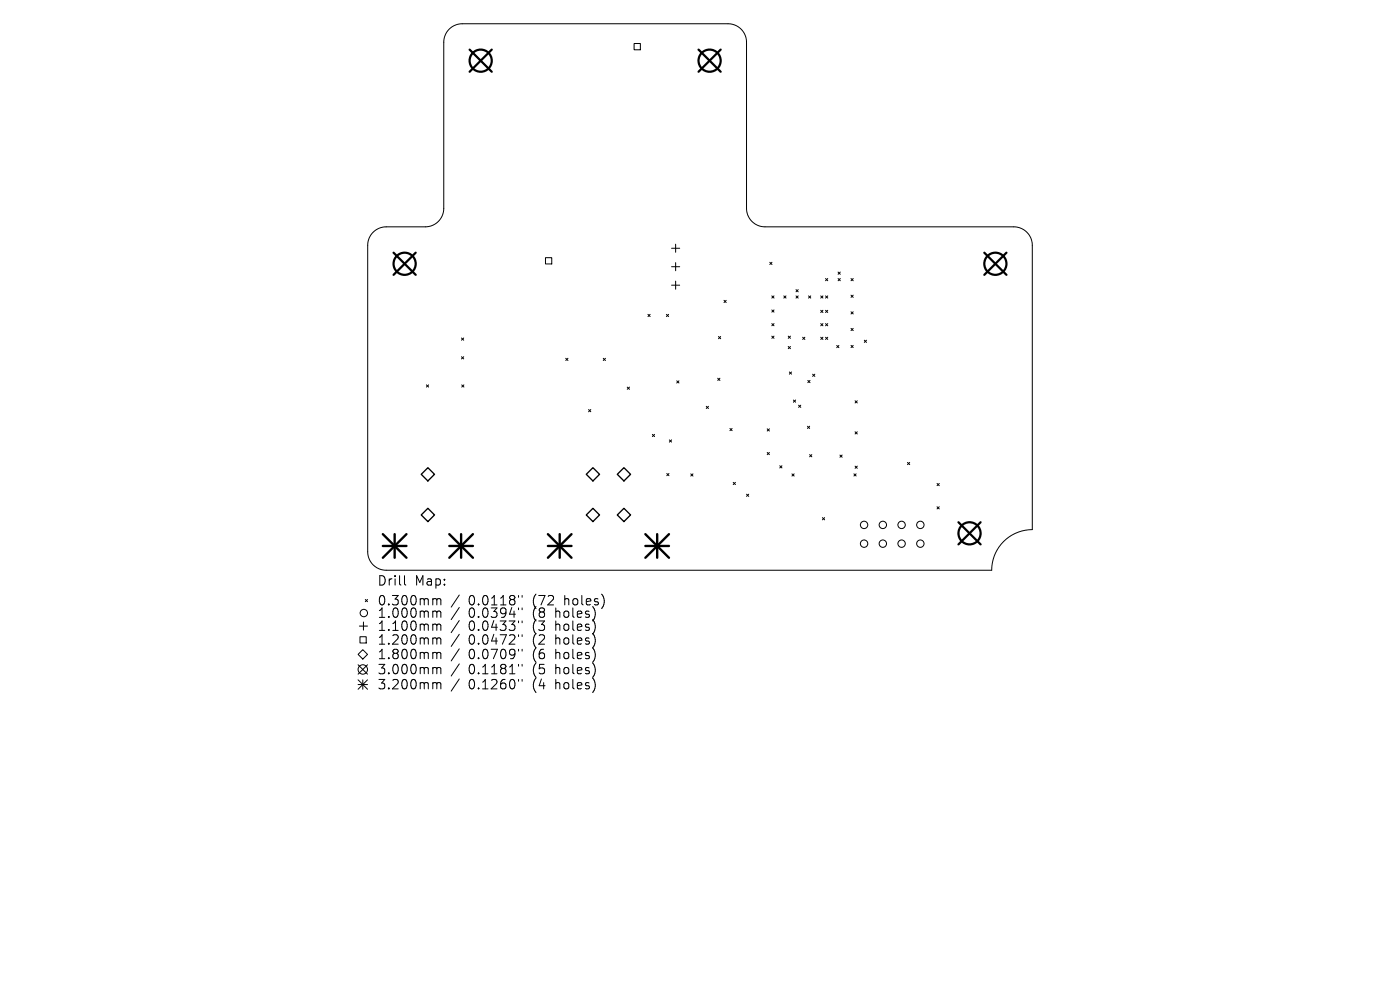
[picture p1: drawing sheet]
<svg xmlns="http://www.w3.org/2000/svg" width="297mm" height="210mm" viewBox="0 0 297 210" stroke-linecap="round" stroke-linejoin="round" font-family="sans-serif">
<defs><g id="words">
<g font-size="2.8">
<text x="80" y="124.5">Drill</text>
<text x="88" y="124.5">Map:</text>
<text x="80" y="128.7">0.300mm</text>
<text x="80" y="131.3">1.000mm</text>
<text x="99.4" y="128.7">0.0118&quot;</text>
<text x="99.4" y="131.3">0.0394&quot;</text>
<text x="113.1" y="128.7">(72</text>
<text x="113.1" y="131.3">(8</text>
<text x="118.1" y="131.3">holes)</text>
<text x="120" y="128.7">holes)</text>
<text x="80" y="134.1">1.100mm</text>
<text x="80" y="137">1.200mm</text>
<text x="99.4" y="134.1">0.0433&quot;</text>
<text x="99.4" y="137">0.0472&quot;</text>
<text x="113.1" y="134.1">(3</text>
<text x="113.1" y="137">(2</text>
<text x="118.1" y="134.1">holes)</text>
<text x="118.1" y="137">holes)</text>
<text x="80" y="140.1">1.800mm</text>
<text x="80" y="143.3">3.000mm</text>
<text x="99.4" y="140.1">0.0709&quot;</text>
<text x="99.4" y="143.3">0.1181&quot;</text>
<text x="113.1" y="140.1">(6</text>
<text x="113.1" y="143.3">(5</text>
<text x="118.1" y="140.1">holes)</text>
<text x="118.1" y="143.3">holes)</text>
<text x="80" y="146.5">3.200mm</text>
<text x="99.4" y="146.5">0.1260&quot;</text>
<text x="113.1" y="146.5">(4</text>
<text x="118.1" y="146.5">holes)</text>
</g>
</g></defs>
<g fill="none" stroke="#000" stroke-width=".21">
<path d="M95.3 6.2a3.9 3.9 0 0 1 2.8-1.2h56.4a3.9 3.9 0 0 1 3.9 4v35.2a3.9 3.9 0 0 0 3.9 3.9h52.8a3.9 3.9 0 0 1 3.9 3.9v60.3a8.6 8.6 0 0 0-8.6 8.7h-128.5a3.9 3.9 0 0 1-3.9-4v-65a3.9 3.9 0 0 1 3.9-3.9h8.3a3.9 3.9 0 0 0 3.9-3.9v-35.2a3.9 3.9 0 0 1 1.2-2.8zM134.5 9.2h1.3v1.4h-1.3zM115.7 54.7h1.4v1.3h-1.4zM142.5 52.7h1.7M142.5 56.6h1.7M143.3 51.8v1.7M143.3 55.7v1.7M143.3 59.6v1.8M163.3 55.6l.5 .5M163.8 55.6l-.5 .5M175.1 59.1l.5 .5M175.6 59.1l-.5 .5"/>
<path d="M177.8 57.7l.5 .5M177.8 59.1l.5 .5M178.3 59.1l-.5 .5M178.3 57.7l-.5 .5M180.5 59.1l.5 .5M181 59.1l-.5 .5M97.9 71.7l.5 .5M97.9 75.7l.5 .4M98.4 71.7l-.5 .5M98.4 75.7l-.5 .4M120 76l.5 .5M120.5 76l-.5 .5"/>
<path d="M128 76l.4 .5M128.4 76l-.4 .5M137.5 66.7l.4 .5M137.9 66.7l-.4 .5M141.4 66.7l.4 .5M141.8 66.7l-.4 .5M142.5 60.5h1.7M152.4 71.4l.5 .5M152.9 71.4l-.5 .5M153.6 63.7l.5 .5M154.1 63.7l-.5 .5M163.7 62.8l.5 .4"/>
<path d="M163.7 65.7l.5 .5M163.7 68.6l.5 .5M163.7 71.3l.5 .5M164.2 62.8l-.5 .4M164.2 65.7l-.5 .5M164.2 68.6l-.5 .5M164.2 71.3l-.5 .5M166.3 62.8l.5 .4M166.8 62.8l-.5 .4M167.2 71.3l.5 .5M167.2 73.5l.5 .5M167.5 78.9l.4 .5"/>
<path d="M167.7 71.3l-.5 .5M167.7 73.5l-.5 .5M167.9 78.9l-.4 .5M168.9 61.4l.4 .5M168.9 62.8l.4 .4M169.3 61.4l-.4 .5M169.3 62.8l-.4 .4M170.3 71.5l.4 .5M170.7 71.5l-.4 .5M171.5 62.8l.5 .4M172 62.8l-.5 .4M172.4 79.4l.5 .4"/>
<path d="M172.9 79.4l-.5 .4M174.1 62.8l.5 .4M174.1 65.8l.5 .5M174.1 68.6l.5 .5M174.1 71.5l.5 .5M174.6 62.8l-.5 .4M174.6 65.8l-.5 .5M174.6 68.6l-.5 .5M174.6 71.5l-.5 .5M175.1 62.8l.5 .4M175.1 65.8l.5 .5M175.1 68.6l.5 .5"/>
<path d="M175.1 71.5l.5 .5M175.6 62.8l-.5 .4M175.6 65.8l-.5 .5M175.6 68.6l-.5 .5M175.6 71.5l-.5 .5M177.5 73.3l.5 .5M178 73.3l-.5 .5M180.5 62.6l.5 .5M180.5 66.1l.5 .5M180.5 69.7l.5 .4M180.5 73.3l.5 .4M181 66.1l-.5 .5"/>
<path d="M181 62.6l-.5 .5M181 69.7l-.5 .4M181 73.3l-.5 .4M183.4 72.2l.4 .4M183.8 72.2l-.4 .4M90.5 81.6l.4 .5M90.9 81.6l-.4 .5M97.9 81.6l.5 .5M98.4 81.6l-.5 .5M124.9 86.9l.4 .4M125.3 86.9l-.4 .4M133.1 82.1l.4 .5"/>
<path d="M133.5 82.1l-.4 .5M138.4 92.1l.5 .5M138.9 92.1l-.5 .5M142 93.3l.5 .5M142.5 93.3l-.5 .5M143.6 80.8l.4 .5M144 80.8l-.4 .5M149.8 86.2l.5 .5M150.3 86.2l-.5 .5M152.3 80.2l.4 .5M152.7 80.2l-.4 .5M154.8 90.9l.5 .5"/>
<path d="M155.3 90.9l-.5 .5M162.8 91l.4 .4M162.8 96l.4 .4M163.2 91l-.4 .4M163.2 96l-.4 .4M165.4 98.8l.5 .5M165.9 98.8l-.5 .5M168.3 84.9l.5 .4M168.8 84.9l-.5 .4M169.4 86l.5 .4M169.9 86l-.5 .4M171.3 90.4l.5 .5"/>
<path d="M171.4 80.7l.4 .5M171.8 96.4l.4 .5M171.8 90.4l-.5 .5M171.8 80.7l-.4 .5M172.2 96.4l-.4 .5M178.2 96.5l.5 .5M178.7 96.5l-.5 .5M181.4 85l.5 .5M181.4 91.6l.5 .5M181.4 98.9l.5 .4M181.9 85l-.5 .5M181.9 91.6l-.5 .5"/>
<path d="M181.9 98.9l-.5 .4M192.5 98.1l.5 .5M193 98.1l-.5 .5M141.5 100.4l.4 .5M141.9 100.4l-.4 .5M146.5 100.5l.5 .5M147 100.5l-.5 .5M155.6 102.3l.4 .5M156 102.3l-.4 .5M158.4 104.8l.4 .5M158.8 104.8l-.4 .5M168 100.5l.5 .5"/>
<path d="M168.5 100.5l-.5 .5M174.5 109.8l.4 .5M174.9 109.8l-.4 .5M181.2 100.5l.4 .5M181.6 100.5l-.4 .5M198.8 102.6l.5 .4M198.8 107.5l.5 .5M199.3 102.6l-.5 .4M199.3 107.5l-.5 .5M76 138.8l1-1 1 1-1 1zM76.2 132.8h1.8M76.4 135.1h1.3v1.3h-1.3z"/>
<path d="M77.1 131.9v1.8M77.5 127.2l.5 .4M78 127.2l-.5 .4M85.8 122.1v1.7l.3 .3M92.1 127l.5 .1 .1 .2M92.1 129.6h.3l.3 .3M92.1 132.4h.3l.3 .3M92.1 135.3h.3l.3 .3M92.1 138.4h.3l.3 .3M92.7 127.3l.3-.3 .4 .1 .1 1.2M92.7 127.3v1M92.7 129.9v1.1"/>
<path d="M92.7 132.7v1M92.7 135.6v1M92.7 138.7v1M92.7 129.9l.3-.3 .4 .1 .1 1.3M92.7 132.7l.3-.3 .4 .1 .1 1.2M92.7 135.6l.3-.3 .4 .1 .1 1.2M92.7 138.7l.3-.3 .4 .1 .1 1.2M97.4 126.2l-1.7 2.6M97.4 128.9l-1.7 2.5M97.4 131.6l-1.7 2.6M97.4 134.6l-1.7 2.5M97.4 137.6l-1.7 2.6"/>
<path d="M110 126.3v.4M110 129v.3M110 131.7v.4M110 134.6v.4M110 137.7v.4M110.8 126.3v.4M110.8 129v.3M110.8 131.7v.4M110.8 134.6v.4M110.8 137.7v.4M76 141l2 2M76 144.2l2 2"/>
<path d="M76 145.2h2M77 144.2v2M78 141l-2 2M78 144.2l-2 2M92.1 141.6h.3l.3 .3M92.1 144.8h.3l.3 .3M92.7 141.9v1M92.7 145.1v1M92.7 141.9l.3-.3 .4 .1 .1 1.2M92.7 145.1l.3-.3 .4 .1 .1 1.2M97.4 140.8l-1.7 2.6M97.4 144l-1.7 2.6"/>
<path d="M110 140.9v.4M110 144.1v.4M110.8 140.9v.4M110.8 144.1v.4"/>
<circle cx="183.3" cy="115.3" r=".78"/>
<circle cx="183.3" cy="111.3" r=".78"/>
<circle cx="187.3" cy="115.3" r=".78"/>
<circle cx="187.3" cy="111.3" r=".78"/>
<circle cx="191.3" cy="115.3" r=".78"/>
<circle cx="191.3" cy="111.3" r=".78"/>
<circle cx="195.2" cy="115.3" r=".78"/>
<circle cx="195.2" cy="111.3" r=".78"/>
<circle cx="77.2" cy="130" r=".78"/>
<circle cx="77" cy="142" r="1"/>
</g>
<path d="M90.8 99.2l1.4 1.4-1.4 1.4-1.4-1.4zM125.8 99.2l1.4 1.4-1.4 1.4-1.4-1.4zM132.4 99.2l1.4 1.4-1.4 1.4-1.4-1.4zM90.8 107.8l1.4 1.4-1.4 1.4-1.4-1.4zM124.4 109.2l1.4-1.4 1.4 1.4-1.4 1.4zM131 109.2l1.4-1.4 1.4 1.4-1.4 1.4z" fill="none" stroke="#000" stroke-width=".28"/>
<g fill="none" stroke="#000" stroke-width=".47">
<path d="M99.6 10.5l4.7 4.7M104.3 10.5l-4.7 4.7M148.2 10.5l4.7 4.7M152.9 10.5l-4.7 4.7M83.5 53.6l4.7 4.7M88.2 53.6l-4.7 4.7M208.8 53.6l4.7 4.7M213.5 53.6l-4.7 4.7M203.3 110.8l4.7 4.7M208 110.8l-4.7 4.7"/>
<circle cx="102" cy="12.9" r="2.35"/>
<circle cx="150.5" cy="12.9" r="2.35"/>
<circle cx="85.8" cy="56" r="2.35"/>
<circle cx="211.2" cy="56" r="2.35"/>
<circle cx="205.7" cy="113.1" r="2.35"/>
</g>
<g fill="none" stroke="#000" stroke-width=".5">
<path d="M81.2 113.3l5 5M81.2 115.8h5M83.7 113.3v5M86.2 113.3l-5 5M95.3 115.8h5M95.3 113.3l5 5M97.8 113.3v5M100.3 113.3l-5 5M116.2 115.8h5M116.2 113.3l5 5M118.7 113.3v5M121.2 113.3l-5 5"/>
<path d="M136.9 115.8h5M136.9 113.3l5 5M139.4 113.3v5M141.9 113.3l-5 5"/>
</g>
<use href="#words"/>
</svg>
